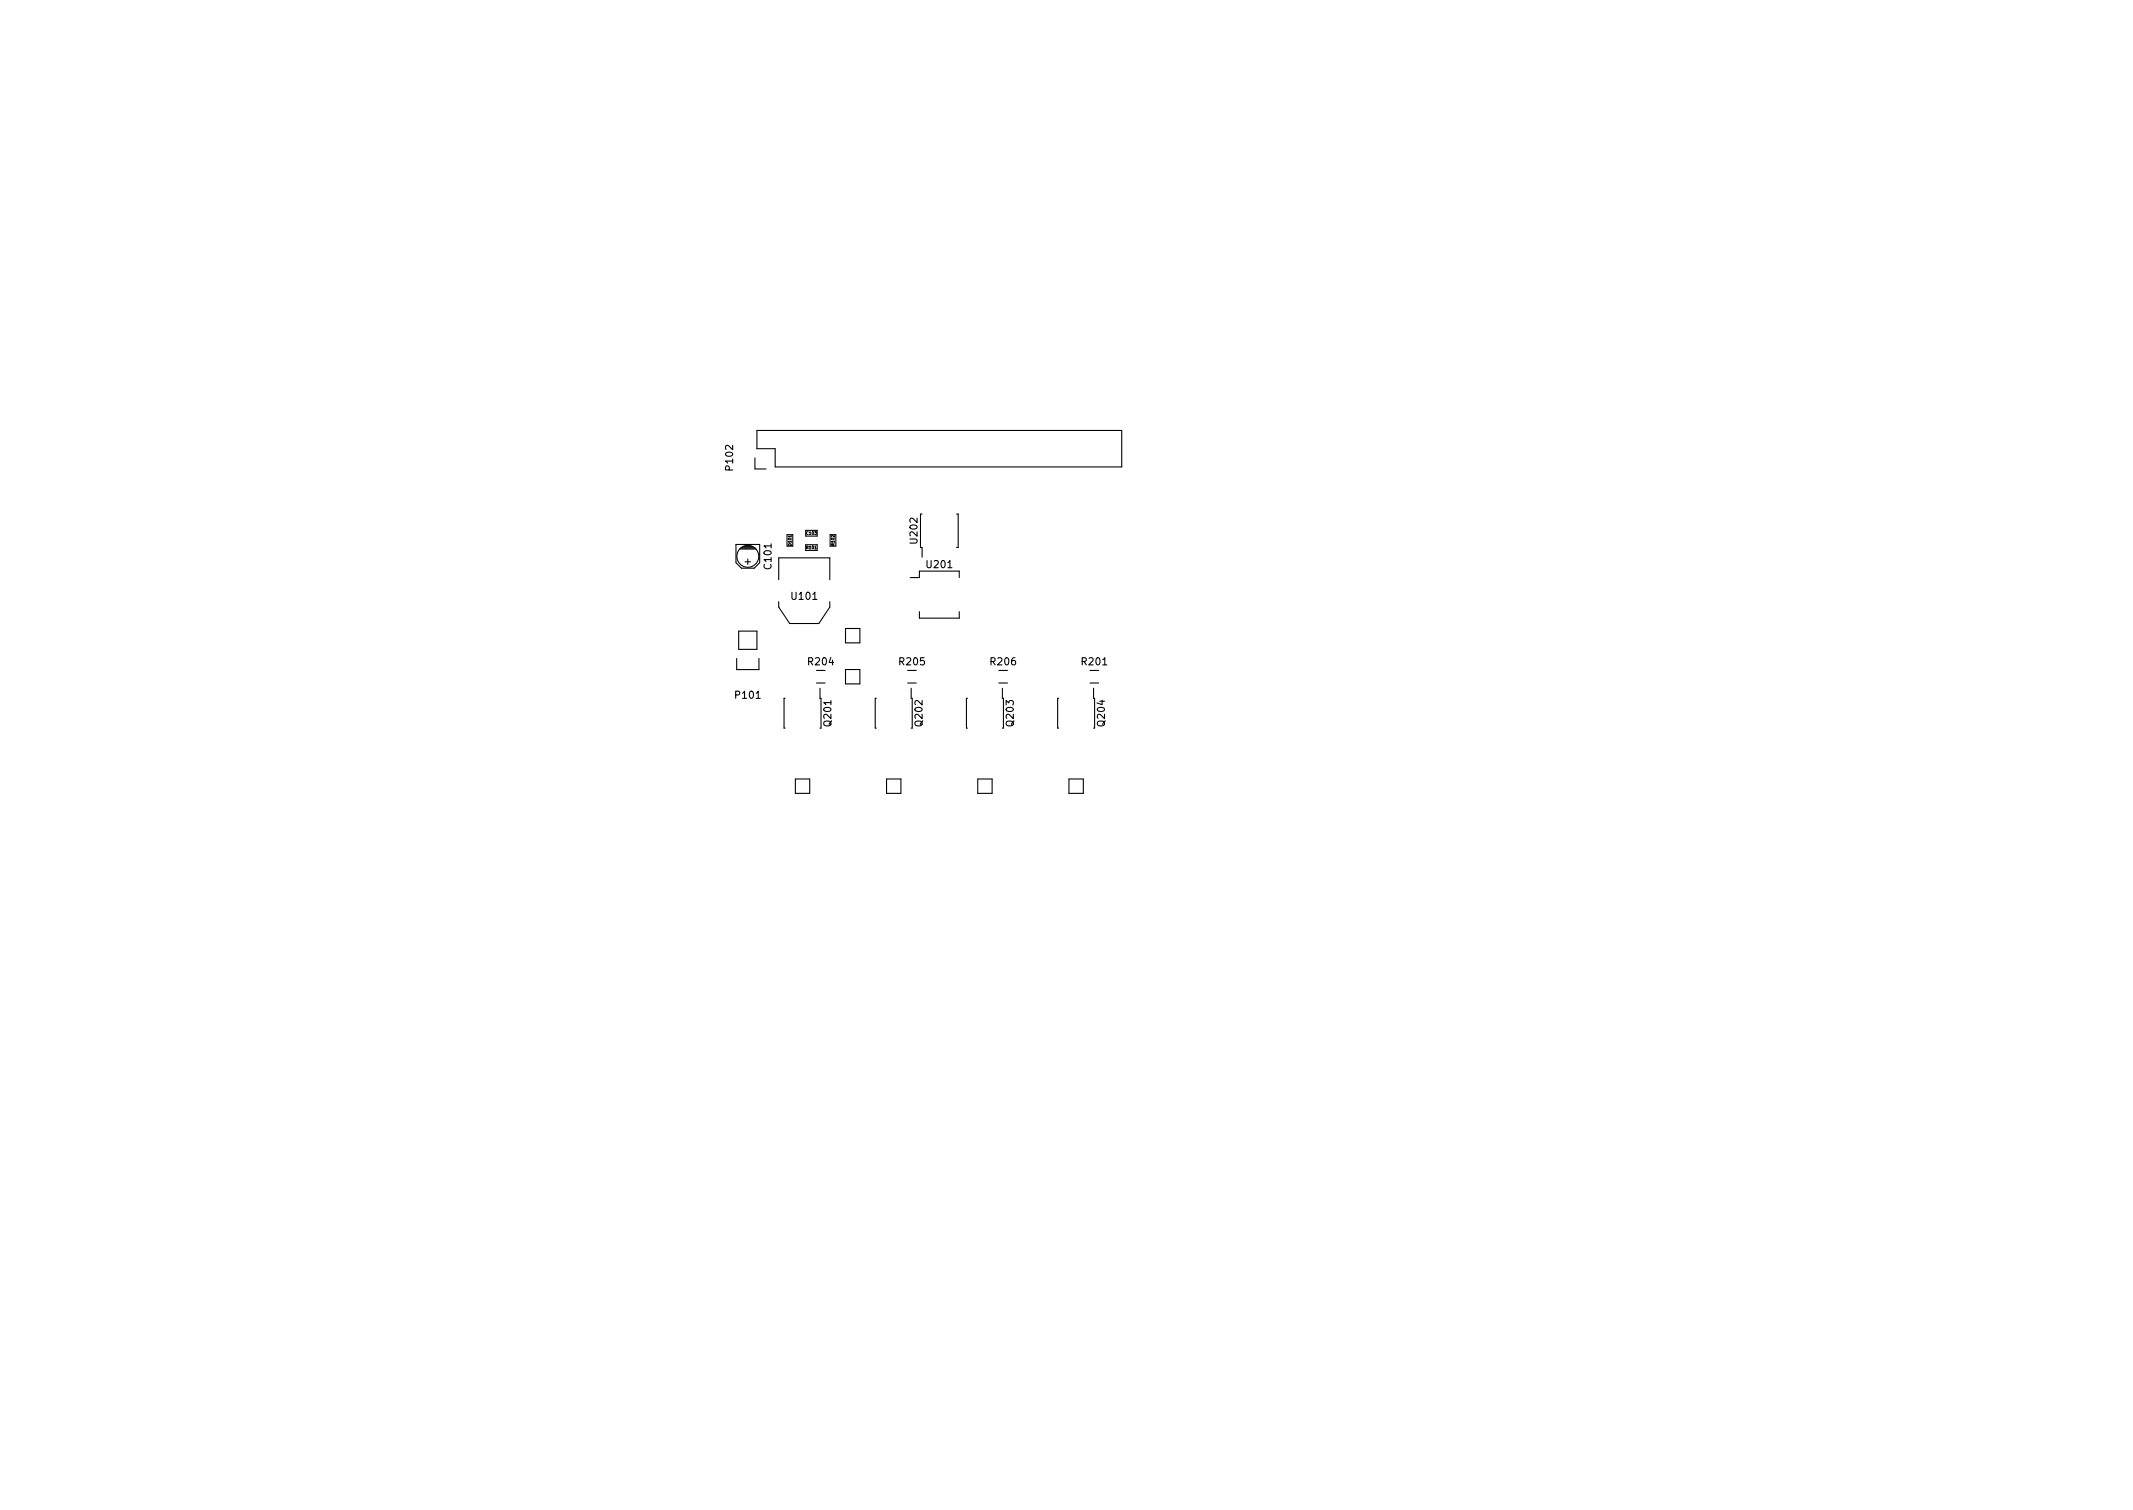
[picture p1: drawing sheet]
<svg xmlns="http://www.w3.org/2000/svg" width="297mm" height="210mm" viewBox="0 0 297 210" stroke-linecap="round" stroke-linejoin="round" font-family="sans-serif">
<defs><g id="words">
<g font-size="1.4">
<text x="102.1" y="65.4" transform="rotate(-90 102.1 65.4)">P102</text>
<text x="127.8" y="75.6" transform="rotate(-90 127.8 75.6)">U202</text>
<text x="107.4" y="79.1" transform="rotate(-90 107.4 79.1)">C101</text>
<text x="110.3" y="83.5">U101</text>
<text x="129.1" y="79.1">U201</text>
<text x="112.6" y="92.6">R204</text>
<text x="125.3" y="92.6">R205</text>
<text x="138" y="92.6">R206</text>
<text x="150.7" y="92.6">R201</text>
<text x="102.5" y="97.3">P101</text>
<text x="115.8" y="101" transform="rotate(-90 115.8 101)">Q201</text>
<text x="128.5" y="101" transform="rotate(-90 128.5 101)">Q202</text>
<text x="141.2" y="101" transform="rotate(-90 141.2 101)">Q203</text>
<text x="153.9" y="101" transform="rotate(-90 153.9 101)">Q204</text>
</g>
<g font-size=".6">
<text x="110.2" y="75.9" transform="rotate(-90 110.2 75.9)">D101</text>
<text x="112.3" y="74.4">C103</text>
<text x="112.3" y="76.4">R101</text>
<text x="116.2" y="75.9" transform="rotate(-90 116.2 75.9)">R102</text>
</g>
</g></defs>
<g fill="none" stroke="#000" stroke-width=".15">
<path d="M105.4 59.9h50.8v5.1h-48.3v-2.5h-2.5zM102.5 75.8h3.3v2.6l-.8 .7h-1.7l-.8-.7zM103 76.4h2.3M103.1 76.3h2.1M103.4 76.2h1.5M103.6 76.1h1M103.8 78.2h.7M104.1 77.8v.8M105.1 63.7v1.6h1.6M109.6 74.4h.8v1.6h-.8zM112.2 74.6h1.6M112.2 73.8h1.6"/>
<path d="M112.2 75.8h1.6v.8h-1.6zM115.6 74.4h.8v1.6h-.8zM128.4 71.6h-.2v4.6h.2v1.4M133.2 71.6h.2v4.6h-.2M102.6 91.7v1.5h3.1v-1.5M102.9 87.9h2.5v2.5h-2.5zM108.4 80.7v-3h7.2v3M108.4 83.8v.7l1.6 2.3h4l1.6-2.3v-.7M109.3 97.2h-.1v4.2h.1M113.7 95.1h1.2M113.7 93.4h1.2M114.2 95.8v1.4h.1v4.2h-.1"/>
<path d="M117.7 93.2h2v2h-2zM117.7 87.5h2v2h-2zM122 97.2h-.1v4.2h.1M126.4 95.1h1.2M126.4 93.4h1.2M126.8 80.4h1.2v-.9h5.6v.9M126.9 95.8v1.4h.1v4.2h-.1M128 85.2v.9h5.6v-.9M134.7 97.2h-.1v4.2h.1M139.1 95.1h1.2M139.1 93.4h1.2M139.6 95.8v1.4h.1v4.2h-.1"/>
<path d="M147.4 97.2h-.1v4.2h.1M151.8 95.1h1.2M151.8 93.4h1.2M152.3 95.8v1.4h.1v4.2h-.1M110.8 108.5h2v2h-2zM123.5 108.5h2v2h-2zM136.2 108.5h2v2h-2zM148.9 108.5h2v2h-2z"/>
<circle cx="104.1" cy="77.5" r="1.52"/>
</g>
<use href="#words"/>
</svg>
